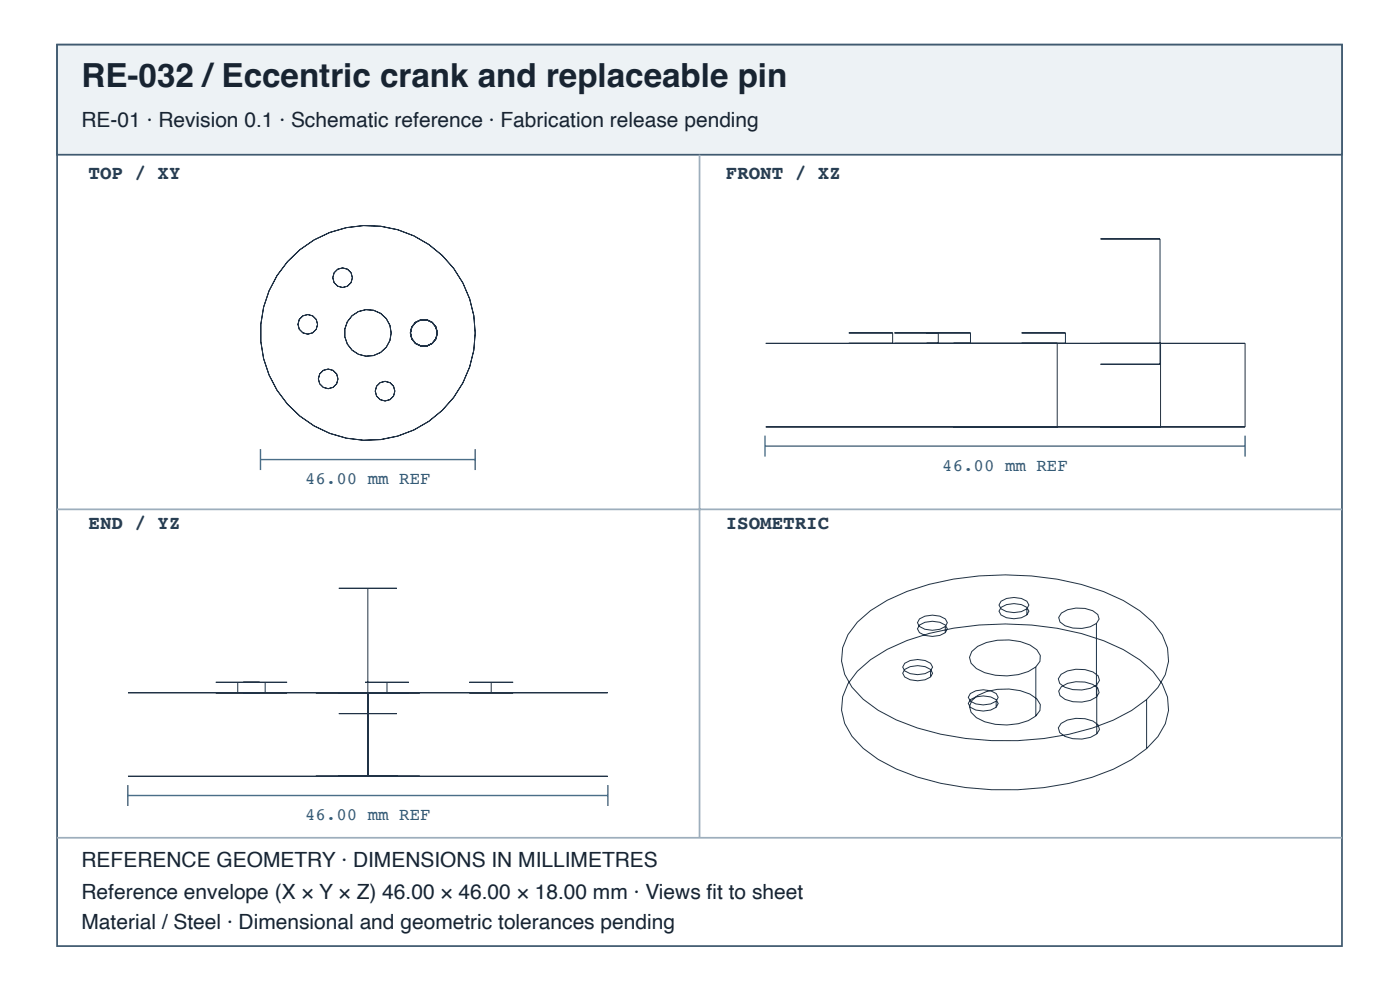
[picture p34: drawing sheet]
<svg xmlns="http://www.w3.org/2000/svg" width="297mm" height="210mm" viewBox="0 0 297 210" stroke-linecap="round" stroke-linejoin="round" font-family="sans-serif">
<defs><g id="words">
<text font-size="7" fill="#182431" x="17.3" y="18.4">RE-032 /Eccentric crank and replaceable pin</text>
<g font-size="4.4" fill="#182431">
<text x="17.3" y="26.9">RE-01 · Revision 0.1 · Schematic reference · Fabrication release pending</text>
<text x="17.3" y="183.9">REFERENCE GEOMETRY · DIMENSIONS IN MILLIMETRES</text>
<text x="17.3" y="190.6">Reference envelope (X × Y × Z) 46.00 × 46.00 × 18.00 mm · Views fi t to sheet</text>
<text x="17.3" y="196.9">Material / Steel · Dimensional and geometric tolerances pending</text>
</g>
<g font-size="4.1" fill="#263d52">
<text x="18.8" y="38">TOP / XY</text>
<text x="154" y="38">FRONT / XZ</text>
<text x="18.8" y="112.1">END / YZ</text>
<text x="154" y="112.1">ISOMETRIC</text>
</g>
<g font-size="3.7" fill="#335b78">
<text x="199.9" y="99.8">46.00 mm REF</text>
<text x="64.7" y="102.6">46.00 mm REF</text>
<text x="64.7" y="173.8">46.00 mm REF</text>
</g>
</g></defs>
<path d="M12.1 9.5h272.6v191.1h-272.6z" fill="none" stroke="#405a70" stroke-width=".37"/>
<path d="M12.1 9.5h272.6v23.3h-272.6z" fill="#edf2f5"/>
<path d="M12.1 9.5h272.6v23.3h-272.6z" fill="none" stroke="#405a70" stroke-width=".37"/>
<path d="M148.4 32.8v144.8M12.1 108h272.6M12.1 177.6h272.6" fill="none" stroke="#9daebc" stroke-width=".37"/>
<g fill="none" stroke="#203246" stroke-width=".21">
<path d="M233.5 50.7h12.6zM246.1 50.7v26.5M162.5 72.8h101.6zM180.1 70.6h9.3zM180.1 72.8h9.3zM189.4 70.6v2.2M189.8 70.6h9.3zM189.8 72.8h9.3zM196.6 70.6h9.3zM196.6 72.8h9.3zM199.1 70.6v2.2M202.3 72.8h22z"/>
<path d="M205.9 70.6v2.2M216.7 70.6h9.3zM216.7 72.8h9.3zM224.3 72.8v17.7M226 70.6v2.2M233.4 72.8h12.8zM233.5 77.2h12.6zM246.2 72.8v17.7M264.1 72.8v17.7M162.5 90.5h101.6zM202.3 90.5h22zM233.4 90.5h12.8z"/>
<path d="M71.9 124.7h12.3zM78 124.7v39.9M181.9 131.9a32.5 32.5 0 0 1 15.3-8 64.3 64.3 0 0 1 36.9 1.5l4.2 1.9 3.5 2.2 2.8 2.5a10.1 10.1 0 0 1 1.1 13.8 28 28 0 0 1-14 8.6 64.5 64.5 0 0 1-37.1-.1 27.7 27.7 0 0 1-13.9-8.6 9.6 9.6 0 0 1-.8-11.2zM195.1 131.2a5.1 5.1 0 0 1 5.5 0l.4 .8-.4 .8a5.1 5.1 0 0 1-5.5 0l-.5-.8zM195.1 132.5a5.1 5.1 0 0 1 5.5 0l.4 .8-.4 .8a5.1 5.1 0 0 1-5.5 0l-.5-.8zM200.6 132.8v1.3M206.2 138.1a9.8 9.8 0 0 1 7.9-2.4l2.4 .3 2 .7 1.5 1.1 .7 1.2-.1 1.2-.8 1.2a12 12 0 0 1-10.9 1.2l-1.8-.9-1.1-1.1-.3-1.2zM212.4 127.5a5.1 5.1 0 0 1 5.5 0l.4 .8-.4 .8a5.1 5.1 0 0 1-5.5 0l-.5-.8zM212.4 128.8a5.1 5.1 0 0 1 5.5 0l.4 .8-.4 .8a5.1 5.1 0 0 1-5.5 0l-.5-.8zM217.9 129.1v1.3M225.2 130a7.1 7.1 0 0 1 6.6-.5l1.1 .8 .3 .9-.6 1a7.1 7.1 0 0 1-6.6 .5l-1.1-.8-.3-1zM232.6 132.2v15.6"/>
<path d="M27.2 146.9h101.7zM45.8 144.7h9.3zM45.8 146.9h9.3zM50.4 144.7v2.2M51.6 144.7h9.3zM51.6 146.9h9.3zM56.3 144.7v2.2M67 146.9h22.1zM71.8 146.9h12.5zM71.9 151.3h12.3zM77.5 144.7h9.3zM77.5 146.9h9.3z"/>
<path d="M82.1 144.7v2.2M99.6 144.7h9.3zM99.6 146.9h9.3zM104.2 144.7v2.2M181.9 142.3a32.5 32.5 0 0 1 15.3-8 64.3 64.3 0 0 1 36.9 1.5l4.2 1.9 3.5 2.2 2.8 2.5a10.1 10.1 0 0 1 1.1 13.8 27.9 27.9 0 0 1-14 8.6 64.5 64.5 0 0 1-37.1-.1 27.7 27.7 0 0 1-13.9-8.6 9.6 9.6 0 0 1-.8-11.1zM191.9 140.6a5.1 5.1 0 0 1 5.5 0l.4 .8-.4 .8a5.1 5.1 0 0 1-5.5 0l-.4-.8zM191.9 141.9a5.1 5.1 0 0 1 5.5 0l.4 .8-.4 .8a5.1 5.1 0 0 1-5.5 0l-.4-.8zM197.4 142.2v1.3M205.9 147a5.1 5.1 0 0 1 5.4 0l.5 .8-.5 .9a5.1 5.1 0 0 1-5.5-.1l-.4-.8zM205.9 148.3a5.1 5.1 0 0 1 5.4 0l.5 .8-.5 .9a5.1 5.1 0 0 1-5.5-.1l-.4-.8zM206.2 148.5a9.8 9.8 0 0 1 7.9-2.4l2.4 .3 2 .7 1.5 1.1 .7 1.2-.1 1.2-.8 1.2a12 12 0 0 1-10.9 1.2l-1.8-.9-1.1-1.1-.3-1.2zM211.3 148.7v1.3"/>
<path d="M219.8 141.4v10.4M225.1 143a7.2 7.2 0 0 1 6.8-.5l1.1 .8 .3 1-.6 .9a7.2 7.2 0 0 1-6.8 .5l-1.1-.8-.3-1zM225.1 153.4a7.2 7.2 0 0 1 6.8-.5l1.1 .8 .3 1-.6 .9a7.2 7.2 0 0 1-6.8 .5l-1.1-.8-.3-1zM225.2 145.6a7.1 7.1 0 0 1 6.6-.5l1.1 .8 .3 1-.6 .9a7.1 7.1 0 0 1-6.6 .5l-1.1-.8-.3-1zM232.7 145.2v10.4M243.3 148.3v10.4M27.2 164.6h101.7zM67 164.6h22.1zM71.8 164.6h12.5z"/>
<circle cx="72.7" cy="58.9" r="2.08"/>
<circle cx="65.3" cy="68.8" r="2.08"/>
<circle cx="78" cy="70.6" r="22.8"/>
<circle cx="78" cy="70.6" r="5"/>
<circle cx="89.9" cy="70.6" r="2.82"/>
<circle cx="89.9" cy="70.6" r="2.87"/>
<circle cx="69.6" cy="80.3" r="2.08"/>
<circle cx="81.7" cy="82.9" r="2.08"/>
</g>
<path d="M55.3 95.2v4.5M55.3 97.4h45.5M100.8 95.2v4.5M162.3 92.4v4.4M162.3 94.6h101.8M264.1 92.4v4.4M27.1 166.4v4.5M27.1 168.7h101.9M129 166.4v4.5" fill="none" stroke="#466b86" stroke-width=".3"/>
<use href="#words"/>
</svg>
